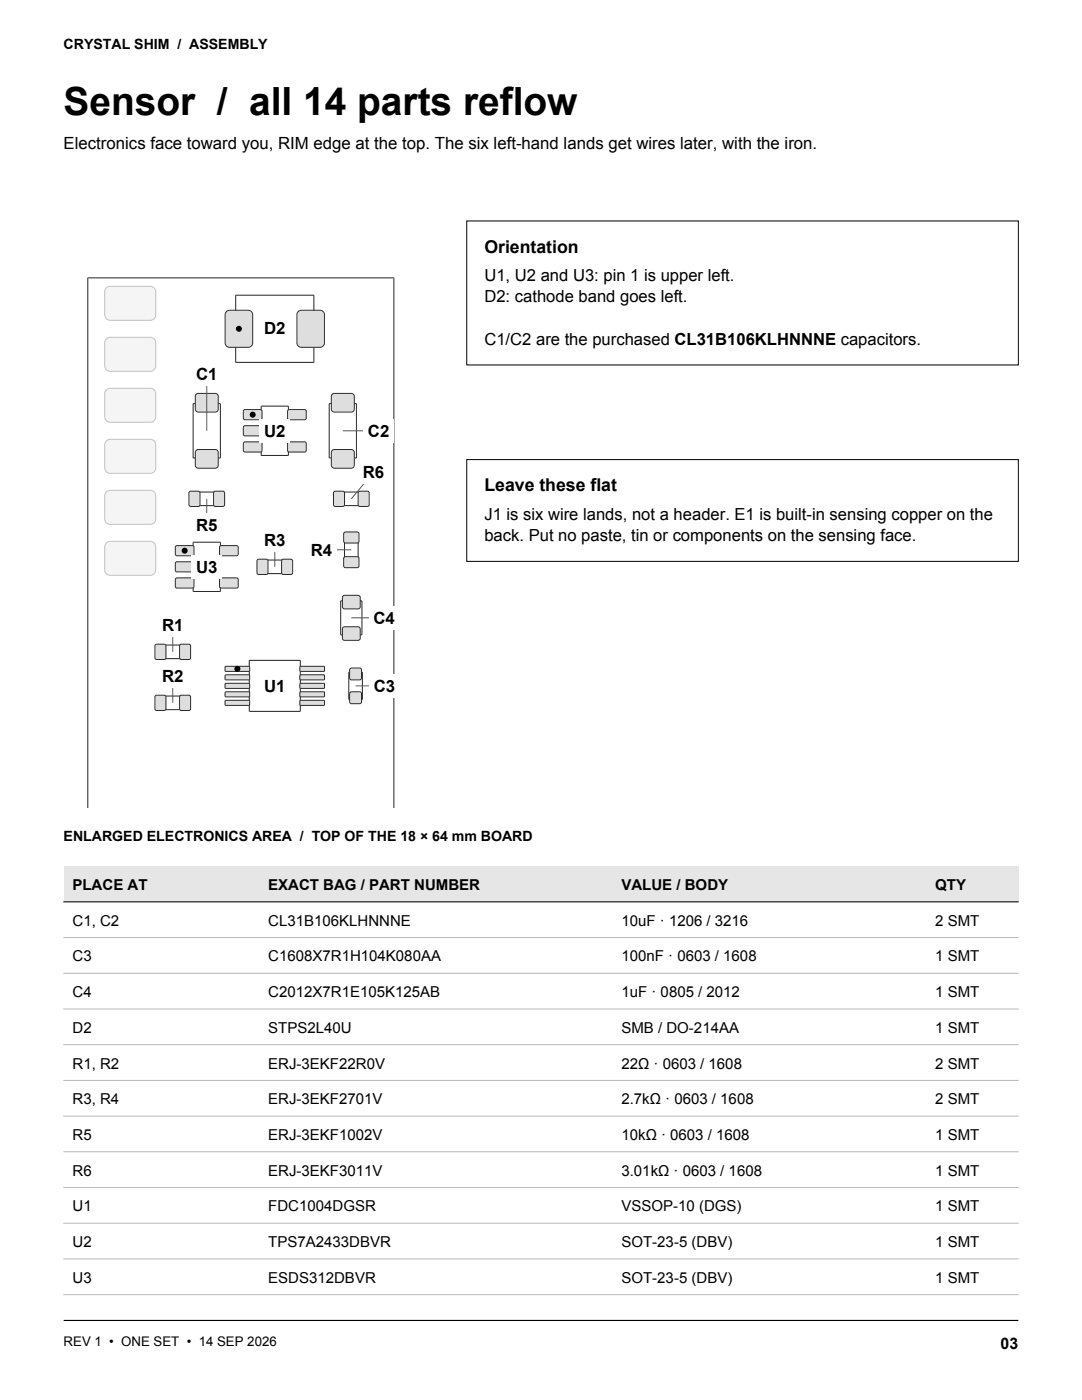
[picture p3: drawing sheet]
<svg xmlns="http://www.w3.org/2000/svg" width="216mm" height="279mm" viewBox="0 0 216 279" stroke-linecap="round" stroke-linejoin="round" font-family="sans-serif">
<defs><g id="words">
<text font-size="7.8" x="12.7" y="22.9">Sensor / all 14 parts reflow</text>
<g font-size="3.5">
<text x="96.7" y="50.4">Orientation</text>
<text x="96.7" y="98.1">Leave these flat</text>
</g>
<g font-size="3.4">
<text x="12.7" y="29.8">Electronics face toward you, RIM edge at the top. The six left-hand lands get wires later, with the iron.</text>
<text x="52.7" y="66.8">D2</text>
<text x="39.1" y="75.9">C1</text>
<text x="52.7" y="87.1">U2</text>
<text x="73.4" y="87.1">C2</text>
<text x="72.4" y="95.4">R6</text>
<text x="39.1" y="106">R5</text>
<text x="52.7" y="108.9">R3</text>
<text x="62" y="110.9">R4</text>
<text x="39.1" y="114.3">U3</text>
<text x="32.3" y="125.9">R1</text>
<text x="74.5" y="124.4">C4</text>
<text x="32.3" y="136.1">R2</text>
<text x="52.7" y="138">U1</text>
<text x="74.6" y="138">C3</text>
</g>
<g font-size="3.3">
<text x="96.7" y="56.1">U1, U2 and U3: pin 1 is upper left.</text>
<text x="96.7" y="60.3">D2: cathode band goes left.</text>
<text x="96.7" y="68.8">C1/C2 are the purchased CL31B106KLHNNNE capacitors.</text>
<text x="96.7" y="103.8">J1 is six wire lands, not a header. E1 is built-in sensing copper on the</text>
<text x="96.7" y="108">back. Put no paste, tin or components on the sensing face.</text>
</g>
<text font-size="3.2" x="199.7" y="269.2">03</text>
<g font-size="3">
<text x="14.5" y="177.6">PLACE AT</text>
<text x="53.5" y="177.6">EXACT BAG / PART NUMBER</text>
<text x="124" y="177.6">VALUE / BODY</text>
<text x="186.6" y="177.6">QTY</text>
<text x="14.5" y="184.7">C1, C2</text>
<text x="53.5" y="184.7">CL31B106KLHNNNE</text>
<text x="124" y="184.7">10uF · 1206 / 3216</text>
<text x="186.6" y="184.7">2 SMT</text>
<text x="14.5" y="191.9">C3</text>
<text x="53.5" y="191.9">C1608X7R1H104K080AA</text>
<text x="124" y="191.9">100nF · 0603 / 1608</text>
<text x="186.6" y="191.9">1 SMT</text>
<text x="14.5" y="199">C4</text>
<text x="53.5" y="199">C2012X7R1E105K125AB</text>
<text x="124" y="199">1uF · 0805 / 2012</text>
<text x="186.6" y="199">1 SMT</text>
<text x="14.5" y="206.1">D2</text>
<text x="53.5" y="206.1">STPS2L40U</text>
<text x="124" y="206.1">SMB / DO-214AA</text>
<text x="186.6" y="206.1">1 SMT</text>
<text x="14.5" y="213.3">R1, R2</text>
<text x="53.5" y="213.3">ERJ-3EKF22R0V</text>
<text x="124" y="213.3">22Ω · 0603 / 1608</text>
<text x="186.6" y="213.3">2 SMT</text>
<text x="14.5" y="220.4">R3, R4</text>
<text x="53.5" y="220.4">ERJ-3EKF2701V</text>
<text x="124" y="220.4">2.7kΩ · 0603 / 1608</text>
<text x="186.6" y="220.4">2 SMT</text>
<text x="14.5" y="227.5">R5</text>
<text x="53.5" y="227.5">ERJ-3EKF1002V</text>
<text x="124" y="227.5">10kΩ · 0603 / 1608</text>
<text x="186.6" y="227.5">1 SMT</text>
<text x="14.5" y="234.6">R6</text>
<text x="53.5" y="234.6">ERJ-3EKF3011V</text>
<text x="124" y="234.6">3.01kΩ · 0603 / 1608</text>
<text x="186.6" y="234.6">1 SMT</text>
<text x="14.5" y="241.8">U1</text>
<text x="53.5" y="241.8">FDC1004DGSR</text>
<text x="124" y="241.8">VSSOP-10 (DGS)</text>
<text x="186.6" y="241.8">1 SMT</text>
<text x="14.5" y="248.9">U2</text>
<text x="53.5" y="248.9">TPS7A2433DBVR</text>
<text x="124" y="248.9">SOT-23-5 (DBV)</text>
<text x="186.6" y="248.9">1 SMT</text>
<text x="14.5" y="256">U3</text>
<text x="53.5" y="256">ESDS312DBVR</text>
<text x="124" y="256">SOT-23-5 (DBV)</text>
<text x="186.6" y="256">1 SMT</text>
</g>
<g font-size="2.8">
<text x="12.7" y="9.9">CRYSTAL SHIM / ASSEMBLY</text>
<text x="12.7" y="167.9">ENLARGED ELECTRONICS AREA / TOP OF THE 18 × 64 mm BOARD</text>
</g>
<text font-size="2.6" x="12.7" y="268.6">REV 1 • ONE SET • 14 SEP 2026</text>
</g></defs>
<path d="M12.7 263.5h190.5" fill="none" stroke="#000" stroke-width=".23"/>
<path d="M17.5 161.3v-105.9h61.1v105.9" fill="none" stroke="#666" stroke-width=".28"/>
<path d="M38.5 80.5h5.5v10.9h-5.5z" fill="none" stroke="#242424" stroke-width=".2"/>
<g fill="#dedede" stroke="#2e2e2e" stroke-width=".2">
<path d="M39.1 89.9l.5-.2h3.4a.6 .6 0 0 1 .5 .6v2.5a.6 .6 0 0 1-.5 .6h-3.4a.6 .6 0 0 1-.6-.6v-2.5z" fill-rule="evenodd"/>
<path d="M39.1 78.7l.5-.2h3.4a.6 .6 0 0 1 .5 .6v2.5a.6 .6 0 0 1-.5 .6h-3.4a.6 .6 0 0 1-.6-.6v-2.5z" fill-rule="evenodd"/>
</g>
<path d="M65.7 80.5h5.4v10.9h-5.4z" fill="none" stroke="#242424" stroke-width=".2"/>
<g fill="#dedede" stroke="#2e2e2e" stroke-width=".2">
<path d="M66.3 89.9l.4-.2h3.4a.6 .6 0 0 1 .6 .6v2.5a.6 .6 0 0 1-.6 .6h-3.4a.6 .6 0 0 1-.6-.6v-2.5z" fill-rule="evenodd"/>
<path d="M66.3 78.7l.4-.2h3.4a.6 .6 0 0 1 .6 .6v2.5a.6 .6 0 0 1-.6 .6h-3.4a.6 .6 0 0 1-.6-.6v-2.5z" fill-rule="evenodd"/>
</g>
<path d="M69.6 134.2h2.7v5.4h-2.7z" fill="none" stroke="#242424" stroke-width=".2"/>
<g fill="#dedede" stroke="#2e2e2e" stroke-width=".2">
<path d="M69.8 138.3l.3-.2h1.8l.2 .3v1.9l-.3 .1h-1.8l-.2-.3z" fill-rule="evenodd"/>
<path d="M69.8 133.5l.3-.2 1.8 .1 .2 .3v1.8l-.3 .2-1.8-.1-.2-.3z" fill-rule="evenodd"/>
</g>
<path d="M68 119.9h4.2v6.8h-4.2z" fill="none" stroke="#242424" stroke-width=".2"/>
<g fill="#dedede" stroke="#2e2e2e" stroke-width=".2">
<path d="M68.4 125.3l.4-.2h2.9l.2 .4-.1 2.1-.4 .2-2.9-.1-.2-.3z" fill-rule="evenodd"/>
<path d="M68.4 119l.4-.2 2.9 .1 .2 .3-.1 2.1-.4 .2h-2.9l-.2-.4z" fill-rule="evenodd"/>
</g>
<path d="M47 58.9h15.6v13.4h-15.6z" fill="none" stroke="#242424" stroke-width=".2"/>
<g fill="#dedede" stroke="#2e2e2e" stroke-width=".2">
<path d="M45.2 62.2l.6-.3h3.7a.88 .88 0 0 1 .9 .9v5.6a.88 .88 0 0 1-.9 .9h-3.7a.88 .88 0 0 1-.9-.9v-5.6z" fill-rule="evenodd"/>
<path d="M59.5 62.2l.6-.3h3.8a.88 .88 0 0 1 .8 .9v5.6a.88 .88 0 0 1-.8 .9h-3.8a.88 .88 0 0 1-.9-.9v-5.6z" fill-rule="evenodd"/>
</g>
<circle cx="47.7" cy="65.6" r=".6" fill="#000"/>
<g fill="#f5f5f5" stroke="#c2c2c2" stroke-width=".2">
<path d="M21.3 57.3l.7-.2h8a1.09 1.09 0 0 1 1.1 1.1v4.6a1.09 1.09 0 0 1-1.1 1.1h-8a1.09 1.09 0 0 1-1.1-1.1v-4.6l.1-.3z" fill-rule="evenodd"/>
<path d="M21.3 67.5l.7-.2h8a1.09 1.09 0 0 1 1.1 1.1v4.6a1.09 1.09 0 0 1-1.1 1.1h-8a1.09 1.09 0 0 1-1.1-1.1v-4.6l.1-.3z" fill-rule="evenodd"/>
<path d="M21.3 77.7l.7-.2h8a1.09 1.09 0 0 1 1.1 1.1v4.6a1.09 1.09 0 0 1-1.1 1.1h-8a1.09 1.09 0 0 1-1.1-1.1v-4.6l.1-.4z" fill-rule="evenodd"/>
<path d="M21.3 87.9l.7-.2h8a1.09 1.09 0 0 1 1.1 1.1v4.6a1.09 1.09 0 0 1-1.1 1.1h-8a1.09 1.09 0 0 1-1.1-1.1v-4.6l.1-.4z" fill-rule="evenodd"/>
<path d="M21.3 98.1l.7-.2h8a1.09 1.09 0 0 1 1.1 1v4.7a1.09 1.09 0 0 1-1.1 1h-8a1.09 1.09 0 0 1-1.1-1v-4.7l.1-.3z" fill-rule="evenodd"/>
<path d="M21.3 108.2l.7-.2h8a1.09 1.09 0 0 1 1.1 1.1v4.6a1.09 1.09 0 0 1-1.1 1.1h-8a1.09 1.09 0 0 1-1.1-1.1v-4.6l.1-.3z" fill-rule="evenodd"/>
</g>
<path d="M31.8 128.7h5.4v2.7h-5.4z" fill="none" stroke="#242424" stroke-width=".2"/>
<g fill="#dedede" stroke="#2e2e2e" stroke-width=".2">
<path d="M31.1 128.6h1.7l.3 .1v2.6l-.2 .3h-1.6l-.3-.2-.1-2.5z" fill-rule="evenodd"/>
<path d="M36 128.6h1.7l.3 .1v2.6l-.1 .3h-1.7l-.3-.2-.1-2.5z" fill-rule="evenodd"/>
</g>
<path d="M31.8 138.9h5.4v2.7h-5.4z" fill="none" stroke="#242424" stroke-width=".2"/>
<g fill="#dedede" stroke="#2e2e2e" stroke-width=".2">
<path d="M31.1 138.8l1.7-.1 .3 .2v2.5l-.2 .4h-1.6l-.3-.2-.1-2.5z" fill-rule="evenodd"/>
<path d="M36 138.8l1.7-.1 .3 .2v2.5l-.1 .4h-1.7l-.3-.2-.1-2.5z" fill-rule="evenodd"/>
</g>
<path d="M52.1 111.8h5.4v2.7h-5.4z" fill="none" stroke="#242424" stroke-width=".2"/>
<g fill="#dedede" stroke="#2e2e2e" stroke-width=".2">
<path d="M51.4 111.6h1.7l.3 .2 .1 2.5-.2 .3-1.7 .1-.3-.2v-2.6z" fill-rule="evenodd"/>
<path d="M56.4 111.6h1.6l.3 .2 .1 2.5-.2 .3-1.7 .1-.3-.2v-2.6z" fill-rule="evenodd"/>
</g>
<path d="M68.7 107h2.8v5.4h-2.8z" fill="none" stroke="#242424" stroke-width=".2"/>
<g fill="#dedede" stroke="#2e2e2e" stroke-width=".2">
<path d="M68.6 111.3l.3-.2h2.6l.1 .3v1.7l-.3 .2-2.6-.1-.1-.3z" fill-rule="evenodd"/>
<path d="M68.6 106.3l.3-.1h2.6l.1 .3v1.7l-.3 .2-2.6-.1-.1-.3z" fill-rule="evenodd"/>
</g>
<path d="M38.5 98.2h5.5v2.7h-5.5z" fill="none" stroke="#242424" stroke-width=".2"/>
<g fill="#dedede" stroke="#2e2e2e" stroke-width=".2">
<path d="M37.9 98.1l1.6-.1 .4 .2v2.5l-.2 .3-1.7 .1-.3-.2v-2.5z" fill-rule="evenodd"/>
<path d="M42.8 98.1l1.7-.1 .3 .2v2.5l-.2 .3-1.6 .1-.3-.2-.1-2.5z" fill-rule="evenodd"/>
</g>
<path d="M67.4 98.2h5.4v2.7h-5.4z" fill="none" stroke="#242424" stroke-width=".2"/>
<g fill="#dedede" stroke="#2e2e2e" stroke-width=".2">
<path d="M66.7 98.1l1.7-.1 .3 .2v2.5l-.1 .3-1.7 .1-.3-.2-.1-2.5z" fill-rule="evenodd"/>
<path d="M71.6 98.1l1.7-.1 .3 .2 .1 2.5-.2 .3-1.7 .1-.3-.2v-2.5z" fill-rule="evenodd"/>
</g>
<path d="M49.7 131.8h10.2v10.2h-10.2z" fill="none" stroke="#242424" stroke-width=".2"/>
<g fill="#dedede" stroke="#2e2e2e" stroke-width=".2">
<path d="M45 133h4.7l.1 .1v.7l-.1 .2h-4.6l-.2-.2z" fill-rule="evenodd"/>
<path d="M45 134.7h4.7l.1 .1v.7l-.1 .2h-4.6l-.2-.2z" fill-rule="evenodd"/>
<path d="M45 136.4h4.7l.1 .1v.7l-.1 .2h-4.6l-.2-.2z" fill-rule="evenodd"/>
<path d="M45 138.1h4.7l.1 .1v.7l-.1 .2h-4.6l-.2-.2z" fill-rule="evenodd"/>
<path d="M45 139.8h4.7l.1 .1v.7l-.1 .2h-4.6l-.2-.2z" fill-rule="evenodd"/>
<path d="M59.9 139.8h4.7l.2 .1v.7l-.2 .2h-4.6l-.2-.2z" fill-rule="evenodd"/>
<path d="M59.9 138.1h4.7l.2 .1v.7l-.2 .2h-4.6l-.2-.2z" fill-rule="evenodd"/>
<path d="M59.9 136.4h4.7l.2 .1v.7l-.2 .2h-4.6l-.2-.2z" fill-rule="evenodd"/>
<path d="M59.9 134.7h4.7l.2 .1v.7l-.2 .2h-4.6l-.2-.2z" fill-rule="evenodd"/>
<path d="M59.9 133h4.7l.2 .1v.7l-.2 .2h-4.6l-.2-.2z" fill-rule="evenodd"/>
</g>
<circle cx="47.4" cy="133.5" r=".6" fill="#000"/>
<path d="M52.1 81.1h5.4v9.8h-5.4z" fill="none" stroke="#242424" stroke-width=".2"/>
<g fill="#dedede" stroke="#2e2e2e" stroke-width=".2">
<path d="M48.7 81.8h3.4l.2 .3-.1 1.5-.2 .2-3.3-.1-.1-.3v-1.3z" fill-rule="evenodd"/>
<path d="M48.7 85h3.4l.2 .3-.1 1.5-.2 .2h-3.3l-.1-.3v-1.4z" fill-rule="evenodd"/>
<path d="M48.7 88.2h3.4l.2 .3-.1 1.6-.2 .1h-3.3l-.1-.3v-1.4z" fill-rule="evenodd"/>
<path d="M57.5 88.2h3.4l.2 .3v1.6l-.3 .1h-3.3l-.1-.3v-1.4z" fill-rule="evenodd"/>
<path d="M57.5 81.8h3.4l.2 .3v1.5l-.3 .2-3.3-.1-.1-.3v-1.3z" fill-rule="evenodd"/>
</g>
<circle cx="50.4" cy="82.8" r=".6" fill="#000"/>
<path d="M38.5 108.2h5.5v9.8h-5.5z" fill="none" stroke="#242424" stroke-width=".2"/>
<g fill="#dedede" stroke="#2e2e2e" stroke-width=".2">
<path d="M35.1 108.9h3.5l.1 .3v1.6l-.3 .1h-3.3l-.1-.3v-1.4z" fill-rule="evenodd"/>
<path d="M35.1 112.2h3.5l.1 .2v1.6l-.3 .1h-3.3l-.1-.3v-1.4z" fill-rule="evenodd"/>
<path d="M35.1 115.4h3.5l.1 .3v1.5l-.3 .2-3.3-.1-.1-.3v-1.3z" fill-rule="evenodd"/>
<path d="M44 115.4h3.4l.1 .3v1.5l-.3 .2-3.2-.1-.2-.3v-1.3z" fill-rule="evenodd"/>
<path d="M44 108.9h3.4l.1 .3v1.6l-.3 .1h-3.2l-.2-.3v-1.4z" fill-rule="evenodd"/>
</g>
<circle cx="36.8" cy="109.9" r=".6" fill="#000"/>
<g fill="#fff">
<path d="M51.8 134.5h6.1v4.8h-6.1z" fill-rule="evenodd"/>
<path d="M51.8 63.2h6.1v4.8h-6.1z" fill-rule="evenodd"/>
<path d="M38.2 110.7h6.1v4.8h-6.1z" fill-rule="evenodd"/>
<path d="M51.8 83.6h6.1v4.8h-6.1z" fill-rule="evenodd"/>
</g>
<path d="M54.8 107.8v5.3" fill="none" stroke="#595959" stroke-width=".2"/>
<path d="M51.8 105.4h6.1v4.8h-6.1z" fill-rule="evenodd" fill="#fff"/>
<path d="M74.5 94.2l-4.4 5.4" fill="none" stroke="#595959" stroke-width=".2"/>
<path d="M71.5 91.8h6.1v4.8h-6.1z" fill-rule="evenodd" fill="#fff"/>
<path d="M34.5 124.8v5.3" fill="none" stroke="#595959" stroke-width=".2"/>
<path d="M31.4 122.4h6.1v4.8h-6.1z" fill-rule="evenodd" fill="#fff"/>
<path d="M34.5 135v5.3" fill="none" stroke="#595959" stroke-width=".2"/>
<path d="M31.4 132.6h6.1v4.7h-6.1z" fill-rule="evenodd" fill="#fff"/>
<path d="M41.3 99.6v5.3" fill="none" stroke="#595959" stroke-width=".2"/>
<path d="M38.2 102.5h6.1v4.8h-6.1z" fill-rule="evenodd" fill="#fff"/>
<path d="M41.3 74.7v11.3" fill="none" stroke="#595959" stroke-width=".2"/>
<path d="M38.2 72.3h6.1v4.8h-6.1z" fill-rule="evenodd" fill="#fff"/>
<path d="M68.4 86h7.2" fill="none" stroke="#595959" stroke-width=".2"/>
<path d="M72.5 83.6h6.1v4.8h-6.1z" fill-rule="evenodd" fill="#fff"/>
<path d="M70.1 123.3h6.6" fill="none" stroke="#595959" stroke-width=".2"/>
<path d="M73.6 120.9h6.1v4.8h-6.1z" fill-rule="evenodd" fill="#fff"/>
<path d="M64.1 109.7h6" fill="none" stroke="#595959" stroke-width=".2"/>
<path d="M61.1 107.3h6.1v4.8h-6.1z" fill-rule="evenodd" fill="#fff"/>
<path d="M71 136.9h5.7" fill="none" stroke="#595959" stroke-width=".2"/>
<path d="M73.7 134.5h6.1v4.8h-6.1z" fill-rule="evenodd" fill="#fff"/>
<path d="M93.1 44.1h110.1v28.7h-110.1zM93.1 91.7h110.1v20.3h-110.1z" fill="none" stroke="#000" stroke-width=".2"/>
<path d="M12.7 172.9h190.5v7.1h-190.5z" fill-rule="evenodd" fill="#e6e6e6"/>
<path d="M12.7 180h190.5" fill="none" stroke="#000" stroke-width=".21"/>
<path d="M12.7 187.1h190.5M12.7 194.2h190.5M12.7 201.4h190.5M12.7 208.5h190.5M12.7 215.6h190.5M12.7 222.7h190.5M12.7 229.9h190.5M12.7 237h190.5M12.7 244.1h190.5M12.7 251.2h190.5M12.7 258.4h190.5" fill="none" stroke="#b8b8b8" stroke-width=".2"/>
<use href="#words"/>
</svg>
